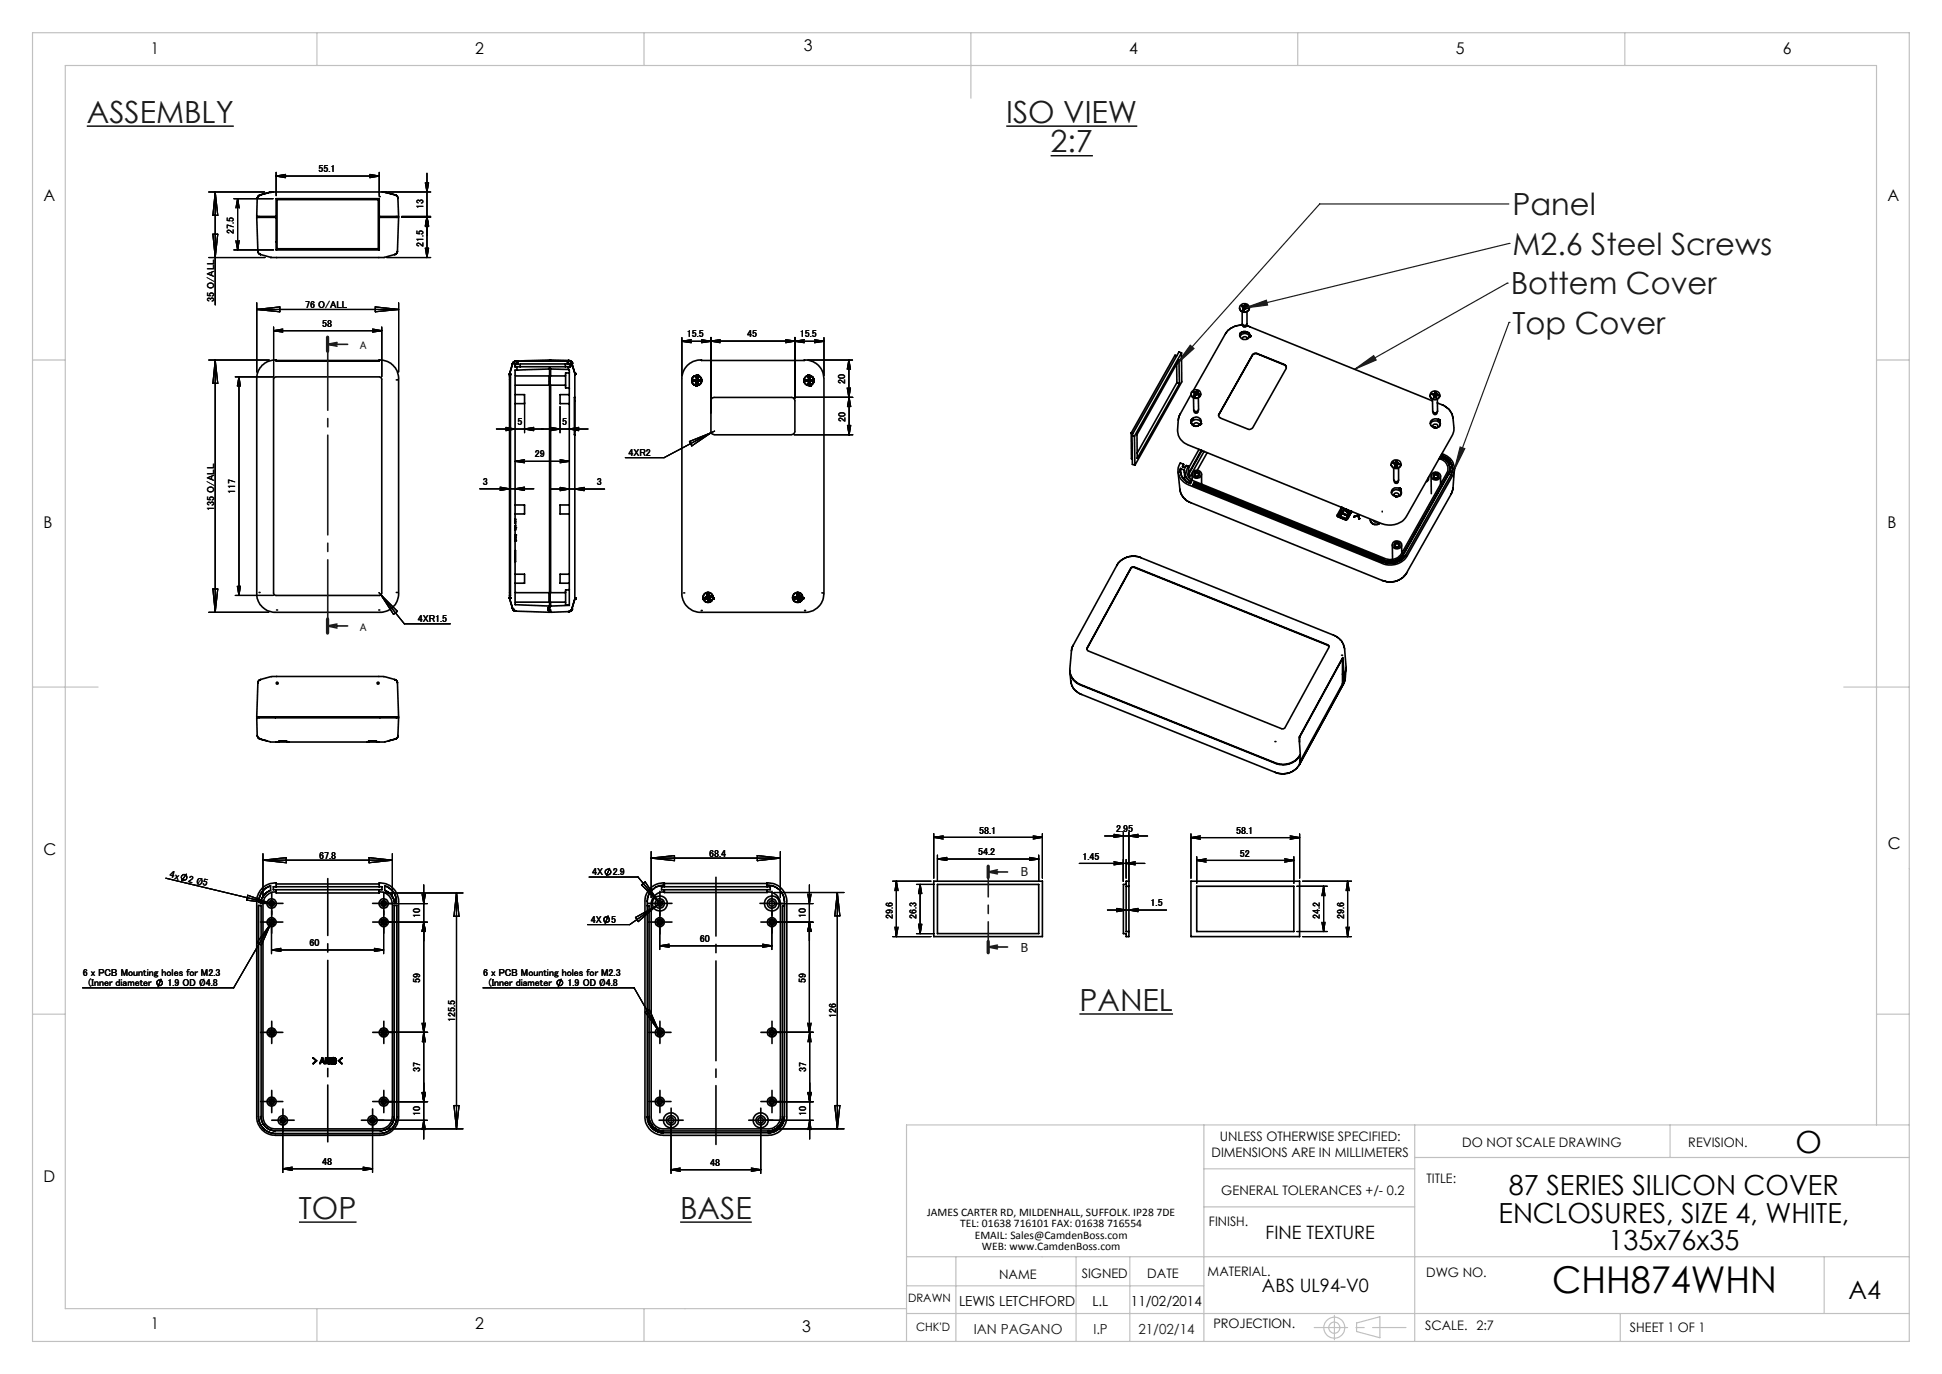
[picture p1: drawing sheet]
<svg xmlns="http://www.w3.org/2000/svg" width="297mm" height="210mm" viewBox="0 0 297 210" stroke-linecap="round" stroke-linejoin="round" font-family="sans-serif">
<defs><g id="words">
<text font-size="5.6" x="237.4" y="197.6">CHH874WHN</text>
<g font-size="4.7" fill="#191924">
<text x="13.3" y="18.8">ASSEMBLY</text>
<text x="153.9" y="18.8">ISO VIEW</text>
<text x="160.7" y="23.3">2:7</text>
<text x="231.3" y="32.9">Panel</text>
<text x="231.3" y="38.9">M2.6 Steel Screws</text>
<text x="231.1" y="45">Bottem Cover</text>
<text x="231.3" y="51">Top Cover</text>
<text x="165.1" y="154.5">PANEL</text>
<text x="45.7" y="186.3">TOP</text>
<text x="104" y="186.3">BASE</text>
</g>
<text font-size="4.7" x="274.6" y="176.2">O</text>
<g font-size="4.2">
<text x="230.8" y="182.6">87 SERIES SILICON COVER</text>
<text x="229.2" y="186.9">ENCLOSURES, SIZE 4, WHITE,</text>
<text x="246" y="191.1">135x76x35</text>
</g>
<text font-size="3.9" x="282.7" y="198.6">A4</text>
<g font-size="2.8">
<text x="193.6" y="189.3">FINE TEXTURE</text>
<text x="193" y="197.5">ABS UL94-V0</text>
</g>
<g font-size="2.5">
<text x="23.1" y="8.2">1</text>
<text x="72.7" y="8.2">2</text>
<text x="123" y="7.8">3</text>
<text x="172.7" y="8.2">4</text>
<text x="222.7" y="8.2">5</text>
<text x="272.7" y="8.2">6</text>
<text x="6.7" y="30.7">A</text>
<text x="288.7" y="30.7">A</text>
<text x="6.7" y="80.7">B</text>
<text x="288.7" y="80.7">B</text>
<text x="6.7" y="130.7">C</text>
<text x="288.7" y="129.7">C</text>
<text x="6.7" y="180.7">D</text>
<text x="23.1" y="203.2">1</text>
<text x="72.7" y="203.2">2</text>
<text x="122.7" y="203.5">3</text>
</g>
<g font-size="2.1">
<text x="146.7" y="199.7">LEWIS LETCHFORD</text>
<text x="167.1" y="199.6">L.L</text>
<text x="173" y="199.6">11/02/2014</text>
</g>
<g font-size="2.1" fill="#191924">
<text x="148.9" y="203.8">IAN PAGANO</text>
<text x="167.2" y="203.8">I.P</text>
<text x="174.1" y="203.8">21/02/14</text>
</g>
<g font-size="2">
<text x="185.3" y="176.8">DIMENSIONS ARE IN MILLIMETERS</text>
<text x="186.6" y="174.3">UNLESS OTHERWISE SPECIFIED:</text>
<text x="223.6" y="175.4">DO NOT SCALE DRAWING</text>
<text x="258.2" y="175.4">REVISION.</text>
<text x="186.8" y="182.6">GENERAL TOLERANCES +/- 0.2</text>
<text x="218.2" y="180.9">TITLE:</text>
<text x="184.9" y="187.4">FINISH.</text>
<text x="152.8" y="195.5">NAME</text>
<text x="165.4" y="195.3">SIGNED</text>
<text x="175.5" y="195.3">DATE</text>
<text x="184.7" y="195">MATERIAL.</text>
<text x="218.1" y="195.2">DWG NO.</text>
<text x="185.6" y="203">PROJECTION.</text>
<text x="217.9" y="203.3">SCALE. 2:7</text>
<text x="249.3" y="203.6">SHEET 1 OF 1</text>
</g>
<g font-size="1.9" fill="#191924">
<text x="156.1" y="133.9">B</text>
<text x="156.1" y="145.4">B</text>
</g>
<g font-size="1.8">
<text x="141.8" y="185.8">JAMES CARTER RD, MILDENHALL, SUFFOLK. IP28 7DE</text>
<text x="146.8" y="187.6">TEL: 01638 716101 FAX: 01638 716554</text>
<text x="149.1" y="189.3">EMAIL: Sales@CamdenBoss.com</text>
<text x="150.1" y="191.1">WEB: www.CamdenBoss.com</text>
<text x="138.9" y="198.9">DRAWN</text>
<text x="140.1" y="203.5">CHK'D</text>
</g>
<g font-size="1.7" fill="#191924">
<text x="55" y="53.4">A</text>
<text x="55" y="96.4">A</text>
</g>
<g font-size="1.5">
<text x="48.7" y="26.3">55.1</text>
<text x="35.8" y="35.8" transform="rotate(-90 35.8 35.8)">27.5</text>
<text x="64.8" y="32" transform="rotate(-90 64.8 32)">13</text>
<text x="64.8" y="37.8" transform="rotate(-90 64.8 37.8)">21.5</text>
<text x="32.7" y="46.1" transform="rotate(-90 32.7 46.1)">35 O/ALL</text>
<text x="46.7" y="47.1">76 O/ALL</text>
<text x="49.3" y="50">58</text>
<text x="105" y="51.6">15.5</text>
<text x="114.3" y="51.6">45</text>
<text x="122.3" y="51.6">15.5</text>
<text x="129.3" y="58.7" transform="rotate(-90 129.3 58.7)">20</text>
<text x="79.1" y="65">5</text>
<text x="86" y="65">5</text>
<text x="129.3" y="64.4" transform="rotate(-90 129.3 64.4)">20</text>
<text x="81.8" y="69.9">29</text>
<text x="96.1" y="69.7">4XR2</text>
<text x="36" y="75.6" transform="rotate(-90 36 75.6)">117</text>
<text x="73.9" y="74.1">3</text>
<text x="91.3" y="74.2">3</text>
<text x="32.7" y="78.1" transform="rotate(-90 32.7 78.1)">135 O/ALL</text>
<text x="63.9" y="95.1">4XR1.5</text>
<text x="48.8" y="131.2">67.8</text>
<text x="108.4" y="130.9">68.4</text>
<text x="149.6" y="130.7">54.2</text>
<text x="149.7" y="127.4">58.1</text>
<text x="165.5" y="131.4">1.45</text>
<text x="170.7" y="127.2">2.95</text>
<text x="189.1" y="127.4">58.1</text>
<text x="189.6" y="130.9">52</text>
<text x="25.9" y="134.1" transform="rotate(13 25.9 134.1)">4x</text>
<text x="28.7" y="134.8" transform="rotate(13 28.7 134.8)">2 Ø5</text>
<text x="90.6" y="133.8">4X</text>
<text x="93.7" y="133.8">2.9</text>
<text x="64.3" y="140.3" transform="rotate(-90 64.3 140.3)">10</text>
<text x="90.4" y="141.1">4X</text>
<text x="93.5" y="141.1">5</text>
<text x="107" y="144">60</text>
<text x="123.3" y="140.3" transform="rotate(-90 123.3 140.3)">10</text>
<text x="136.6" y="140.4" transform="rotate(-90 136.6 140.4)">29.6</text>
<text x="140.2" y="140.4" transform="rotate(-90 140.2 140.4)">26.3</text>
<text x="176" y="138.5">1.5</text>
<text x="201.9" y="140.4" transform="rotate(-90 201.9 140.4)">24.2</text>
<text x="205.6" y="140.4" transform="rotate(-90 205.6 140.4)">29.6</text>
<text x="12.7" y="149.2">6 x PCB Mounting holes for M2.3</text>
<text x="47.3" y="144.6">60</text>
<text x="73.9" y="149.2">6 x PCB Mounting holes for M2.3</text>
<text x="13.5" y="150.7">(Inner diameter</text>
<text x="25.6" y="150.7">1.9 OD Ø4.8</text>
<text x="64.3" y="150.2" transform="rotate(-90 64.3 150.2)">59</text>
<text x="74.8" y="150.7">(Inner diameter</text>
<text x="86.8" y="150.7">1.9 OD Ø4.8</text>
<text x="123.3" y="150.2" transform="rotate(-90 123.3 150.2)">59</text>
<text x="127.9" y="155.6" transform="rotate(-90 127.9 155.6)">126</text>
<text x="69.6" y="156.2" transform="rotate(-90 69.6 156.2)">125.5</text>
<text x="64.3" y="163.9" transform="rotate(-90 64.3 163.9)">37</text>
<text x="123.3" y="163.9" transform="rotate(-90 123.3 163.9)">37</text>
<text x="64.3" y="170.6" transform="rotate(-90 64.3 170.6)">10</text>
<text x="123.3" y="170.6" transform="rotate(-90 123.3 170.6)">10</text>
<text x="49.2" y="178.1">48</text>
<text x="108.6" y="178.2">48</text>
</g>
</g></defs>
<g fill="none" stroke="#000" stroke-width=".18">
<path d="M31.9 39.4h8.6M31.9 29.3h8.6M32.6 35.8h.7l-.4 3.6zM32.9 29.3v17.3M32.9 29.3l.4 3.6h-.7zM35.8 30.4h6M35.8 38.2h6M36.1 36.8l.2 1.4M36.3 30.4v7.8M36.3 30.4l-.2 1.4M36.3 30.4l.3 1.4M36.6 36.8l-.3 1.4"/>
<path d="M42.2 26.3v3.6M42.2 26.9h15.8M42.2 26.9l1.5 .3M43.7 26.7l-1.5 .2M56.6 26.7l1.4 .2M58 26.3v3.6M58 26.9l-1.4 .3M59.1 39.4h6.8M59.2 29.3h6.7M61.4 33.1h4.5M61.4 33.2h4.5M65.1 27.9l.2 1.4 .2-1.4"/>
<path d="M65.1 34.5l.2-1.4 .2 1.5M65.1 37.9l.2 1.5M65.3 26.5v12.9M65.3 33.2l-.2 1.4M65.5 37.9l-.2 1.5M31.9 55h9.3M32.9 55v38.6M32.9 55l.4 3.6h-.7zM36 57.6h5.8M36.5 57.6v33.4M36.5 57.6l-.2 1.4M36.5 57.6l.3 1.4"/>
<path d="M39.3 46.3v10.6M39.3 47.3h21.7M39.3 47.3l3.5-.4v.8zM41.8 50v7.6M41.8 50.5h16.6M41.8 50.5l1.5 .3M43.3 50.3l-1.5 .2M57 50.3l1.4 .2M57.4 46.9l3.6 .4-3.6 .4zM58.4 50v7.6M58.4 50.5l-1.4 .3M61 46.3v10.6"/>
<path d="M104.3 51.6v5.8M104.3 52.2h21.7M104.3 52.2l1.4 .2M105.7 51.9l-1.4 .3M107.3 51.9l1.4 .3M108.7 51.6v11.5M108.7 52.2l-1.4 .2M108.7 52.1l1.4 .3M110.1 51.9l-1.4 .2M120.2 51.9l1.4 .2M121.6 51.6v9.2M121.6 52.1l-1.4 .3"/>
<path d="M121.6 52.2l1.4 .2M123 51.9l-1.4 .3M123.5 55h6.9M124.6 51.9l1.4 .3M126 51.6v5.8M126 52.2l-1.4 .2M129.6 59.3l.2 1.4M129.8 55v5.7M129.8 55l-.2 1.4M129.8 55l.3 1.4M130.1 59.3l-.3 1.4M73.4 74.7h8.2"/>
<path d="M76.5 74.5l1.4 .2-1.4 .3M77.4 65.3l1.4 .3-1.4 .2M78.8 70.5h8.3M78.8 70.5l1.4 .2M80.2 61.5v4.6M80.2 70.3l-1.4 .2M80.2 74.5l-1.4 .2 1.4 .3M81.6 65.3l-1.4 .3 1.4 .2M84.2 65.3l1.5 .3-1.5 .2M84.2 74.7h8.3M85.7 62.2v3.9M85.7 70.3l1.4 .2"/>
<path d="M85.7 74.5l1.4 .2-1.4 .3M87.1 70.5l-1.4 .2M88.5 65.3l-1.4 .3 1.4 .2M89.4 74.5l-1.5 .2 1.5 .3M89.9 65.6h-14M105.4 67.5l3.4-1.4-3 2zM108.8 66.1l-7.2 3.8h-6M109.3 65.9l-.5 .2M121.5 60.7h8.9M121.5 66.5h8.9M129.6 65l.3 1.5M129.9 60.7v5.8"/>
<path d="M129.9 60.7l-.3 1.5M129.9 60.7l.2 1.5M130.1 65l-.2 1.5M31.9 93.6h9.2M32.6 90h.7l-.4 3.6zM36 91h5.8M36.3 89.6l.2 1.4M36.8 89.6l-.3 1.4M58 90.6l.2 .3M58.2 90.9l3.6 4.4h7.1M58.2 90.9l2.6 2.5-.6 .5zM25.4 134.2l15.9 3.8"/>
<path d="M28.5 133.6l-.7 1M37.9 136.8l3.4 1.2-3.6-.4zM40.2 130.5v6.7M40.2 131.5h19.8M40.2 131.5l3.6-.4v.8zM41.3 138l.5 .1M56.4 131.1l3.6 .4-3.6 .4zM58.9 136.5h11.9M59.1 138.1h6.3M60 130.5v6.7M64.6 136.7l.2 1.4 .3-1.4M64.8 135.2v38.9"/>
<path d="M69.8 136.5v36M69.8 136.5l.4 3.5h-.8zM90.1 134h7.5l3 3.8M93 139.9l-.5 1.3M93.2 132.7l-.5 1.2M98.1 135.2l.6-.4 1.9 3zM99.6 130.2v7M99.6 131.2h19.7M99.6 131.2l3.6-.4v.7zM100.3 138.5l-4 2.8h-6.4M100.6 137.8l.6 .6M101.5 137.7l-1.2 .8"/>
<path d="M115.8 130.8l3.5 .4-3.5 .3zM118.4 136.4h10.7M118.5 138.1h5.9M119.3 130.2v7M123.5 136.7l.3 1.4 .2-1.4M123.8 135.2v22.6M128.1 136.4v36.1M128.1 136.4l.3 3.6h-.7zM136.5 134.7h5.9M137.1 134.7v8.4M137.1 134.7l-.2 1.4M137.1 134.7l.2 1.4"/>
<path d="M140.2 135.2h2.7M140.7 135.2v7.5M140.7 135.2l-.2 1.4M140.7 135.2l.3 1.4M142.8 127.4v6.8M142.8 128h16.6M142.8 128l1.5 .2M143.4 130.7v4M143.4 131.3h15.5M143.4 131.3l1.4 .2M144.3 127.8l-1.5 .2M144.8 131l-1.4 .3"/>
<path d="M157.4 131l1.5 .3M158 127.8l1.4 .2M158.9 130.7v4M158.9 131.3l-1.5 .2M159.4 127.4v6.8M159.4 128l-1.4 .2M165.1 132h10M168.9 127.8h6.6M169.4 139.1h9M170.4 127.5l1.4 .3-1.4 .2M170.4 131.7l1.4 .3-1.4 .2M170.8 138.8l1.4 .3-1.4 .2"/>
<path d="M171.8 127.2v7.5M172.2 131.4v2.8M172.6 127.2v7.4M173.6 131.7l-1.4 .3 1.4 .2M174.1 127.5l-1.5 .3 1.5 .2M174.1 138.8l-1.5 .3 1.5 .2M182.1 127.5v6.7M182.1 128h16.7M182.1 128l1.5 .3M183 130.9v4.1M183 131.5h14.9M183 131.5l1.5 .3"/>
<path d="M183.6 127.8l-1.5 .2M184.5 131.3l-1.5 .2M196.5 131.3l1.4 .2M197.3 127.8l1.5 .2M197.9 130.9v4.1M197.9 131.5l-1.4 .3M198.3 135.5h4.7M198.8 127.5v6.7M198.8 128l-1.5 .3M199.2 134.7h7.5M202.4 135.5v6.9M202.4 135.5l-.2 1.4"/>
<path d="M202.4 135.5l.2 1.4M206.1 134.7v8.4M206.1 134.7l-.2 1.4M206.1 134.7l.2 1.4M24.7 149.6l-.5 1.2M41.4 141.2l-5.7 9.8h-23.1M41.4 141.2l-1.4 3.3-.7-.4zM41.5 141.4v4.4M41.5 145.2h17.2M41.5 145.2l1.5 .2M41.7 140.7l-.3 .5M43 144.9l-1.5 .3"/>
<path d="M57.3 144.9l1.4 .3M58.7 141.4v4.4M58.7 145.2l-1.4 .2M59.1 141h6.3M59.1 157.8h6.3M64.6 156.4l.2 1.4M64.8 157.8l-.2 1.4M64.8 157.8l.3 1.4M65.1 156.4l-.3 1.4M65.1 142.4l-.3-1.4-.2 1.4M73.9 151h23.1l3.8 6.6M85.9 149.6l-.5 1.2"/>
<path d="M97.2 140.2l3.1-1.7-2.7 2.4zM98.7 154.7l.6-.4 1.5 3.3zM100.8 157.6l.2 .4M100.9 141.4v3.7M100.9 144.6h17.1M100.9 144.6l1.4 .2M102.3 144.3l-1.4 .3M116.6 144.3l1.4 .3M118 141.4v3.7M118 144.6l-1.4 .2M118.5 141h5.9M118.5 157.8h5.9"/>
<path d="M123.5 142.4l.3-1.4 .2 1.4M123.5 156.4l.3 1.4M123.8 157.8v16.3M123.8 157.8l-.2 1.4M123.8 157.8l.2 1.4M124 156.4l-.2 1.4M136.5 143.1h5.9M136.9 141.7l.2 1.4M137.3 141.7l-.2 1.4M140.2 142.7h2.7M140.5 141.2l.2 1.5M141 141.2l-.3 1.5"/>
<path d="M198.3 142.4h4.7M199.2 143.1h7.5M202.2 141l.2 1.4M202.6 141l-.2 1.4M205.9 141.7l.2 1.4M206.3 141.7l-.2 1.4M43.3 171.7v7.5M43.3 178.6h13.7M43.3 178.6l1.4 .3M44.7 178.4l-1.4 .2M55.5 178.4l1.5 .2M57 171.7v7.5"/>
<path d="M57 178.6l-1.5 .3M57.4 171.2h8M59.1 168.4h6.3M59.1 172.5h11.7M64.6 172.6l.2-1.4 .3 1.4M64.6 167l.2 1.4 .3-1.4M69.4 169h.8l-.4 3.5zM102.6 171.7v7.6M102.6 178.8h13.7M102.6 178.8l1.4 .2M104 178.5l-1.4 .3M114.9 178.5l1.4 .3"/>
<path d="M116.3 171.7v7.6M116.3 178.8l-1.4 .2M116.8 171.2h7.6M118.5 172.5h10.6M118.5 168.4h5.9M123.6 167l.2 1.4 .2-1.4M123.6 172.6l.2-1.4 .2 1.4M127.7 169h.7l-.3 3.5z"/>
<circle cx="28.1" cy="134.1" r=".44"/>
<circle cx="93" cy="133.3" r=".43"/>
<circle cx="24.4" cy="150.2" r=".43"/>
<circle cx="85.6" cy="150.2" r=".43"/>
<circle cx="92.8" cy="140.6" r=".44"/>
</g>
<g fill="none" stroke="#c0c0c0" stroke-width=".18">
<path d="M5 5h287v200h-287zM48.5 5v5M98.5 5v5M148.5 5v10M198.5 5v5M248.5 5v5M5 55h5M287 55h5M5 105h10M282 105h10M5 155h5M287 155h5"/>
<path d="M184.1 171.9v33.1M184.1 178.6h32.3M216.4 171.9v33.1M216.4 176.9h75.6M255.4 171.9v5M287 171.9v-161.9h-277v190h128.6M292 171.9h-153.4v33.1M138.6 196.5h45.5M138.6 192.1h153.4M146.2 192.1v12.9M164.6 192.1v12.9M172.8 192.1v12.9"/>
<path d="M184.1 184.5h32.3M279 192.1v8.7M48.5 200v5M98.5 200v5M138.6 200.8h153.4M207.5 202.2l3.5-.9v3.2l-3.5-1zM247.8 200.8v4.2"/>
<circle cx="204.1" cy="202.9" r="1.6"/>
<circle cx="204.1" cy="202.9" r=".86"/>
</g>
<path d="M201 202.9h14" fill="none" stroke="#c0c0c0" stroke-width=".18" stroke-dasharray="15.2 1.3 1.3 1.3" stroke-dashoffset="10.1"/>
<path d="M204.1 201v3.8" fill="none" stroke="#c0c0c0" stroke-width=".18" stroke-dasharray="15.2 1.3 1.3 1.3"/>
<path d="M13.3 19.3h22.5M153.9 19.3h20M160.7 23.8h6.4M165.1 155h14.3M45.7 186.8h8.8M104 186.8h11" fill="none" stroke="#000" stroke-width=".21"/>
<path d="M230.8 31.2h-29l-21.8 24.5M230.8 37.2l-40.5 9.9M230.8 37.2h.1M182 52.8l.6 .5-2.6 2.4zM190.3 47.1l3.4-1.2 .2 .7zM207.2 56.4l2.9-2 .4 .6zM230.5 43.3l-23.3 13.1M230.5 43.3h.1M230.8 49.3l-8.4 22.5M230.8 49.3h.1M223.3 68.3l.7 .3-1.6 3.2z" fill="none" stroke="#191924" stroke-width=".18"/>
<g fill="none" stroke="#000" stroke-width=".25">
<path d="M39.6 29.9h.1M39.6 33.1v.1M39.6 29.9l-.3 .4v2.8h2.9M39.7 38.8h.1M39.8 29.8h.1M39.8 29.8l-.2 .1M41.3 29.4h.1M41.3 29.4l-1.5 .4M41.4 29.4h.1M41.4 29.3h.1M41.4 29.3h17.4M41.4 29.3v.1"/>
<path d="M41.5 29.3h.1M41.5 29.3l-.2 .1M42.2 33.2h-2.9l.2 5.4 .3 .3 1.6 .5h17.4l1.6-.5 .4-.4 .2-5.3h-3M42.2 30.4h15.8v7.8h-15.8zM42.4 30.5h15.5v7.5h-15.5zM58 30h.1M58.8 29.3h.1M58.8 29.3l.1 .1M58.8 29.4h.1M58.9 29.4h.1M58.9 29.4l.5 .1M58.9 29.4l1.6 .4"/>
<path d="M59.4 29.5l1.1 .3M60.5 29.8h.1M60.5 29.8l.2 .2 .2 .2 .1 2.9h-3M60.6 33.1v.1M40.1 55.8a3.1 3.1 0 0 1 2.1-.8v.2h15.8v-.2a2.87 2.87 0 0 1 3 2.9v32.8a2.89 2.89 0 0 1-2.9 2.9h-16a2.83 2.83 0 0 1-2.8-2.9v-32.8a3.1 3.1 0 0 1 .8-2.1zM41.9 57.7l.3-.1h15.8a.37 .37 0 0 1 .4 .4v32.6a.37 .37 0 0 1-.4 .4h-15.7a.37 .37 0 0 1-.5-.4v-32.8zM42.2 55.1h15.8M60.6 58.1h.1M77.9 57.1v.2M77.9 57.2h.1M77.9 57.3h.1M77.9 57.6h.2v33.4h-.2"/>
<path d="M77.9 57.1v34.4M78.5 55.4l-.1 .1M78.6 55.3h.1M78.6 55.3l-.1 .1M78.7 55.3h.1M78.7 55.2l-.3 .4-.5 1.5M78.7 55.2v.1M78.8 55.6h.4v-.4h7.5v.4h.5M78.8 57.3l.1 .2h5.1v1.4h-5.1l-.1 .1M78.8 55.2h.1M78.8 55.2h.3M78.8 55.2h-.1"/>
<path d="M79.1 56.6h-.3v25.2M79.1 56.6h.1M79.1 55.2v.4M79.1 56v.6M79.1 55.2l5-.2v.2M79.2 55.6h-.4v.4h8.4v-.4h-.5M79.6 56v-.4h6.9v.4M84.1 56v36.9h-.3v.4h.3M84.2 56.4l-5.1 .2M84.2 56.4v1.1M84.2 58.9v31.7M84.2 56.4l2.7 .1"/>
<path d="M86.5 57.3l-.1 .2h-2.3v1.4h2.3l.1 .1M86.9 56.5h.2l-.1 36M86.9 55.1h.1M86.9 55.1h.2M86.9 55.1v.5M86.9 56v.5M86.9 55.1l-2.7-.1v.2M87.1 56.9l-.1 .1h-.5v2.3h.5l.1 .1M87.1 55.1v.1M87.1 55.1h.1M87.1 55.2h.1M87.2 55.2l.2 .1"/>
<path d="M87.3 55.2h.1M87.3 55.3h.1M87.4 55.3v.1M87.4 55.4h.1M87.4 55.4l.1 .1M87.5 55.5h.1M87.5 55.4v.1M87.5 55.5l.4 1.6M87.9 57.2h.1M87.9 57.1h.1M87.9 57.1v34.4M87.9 57.1v.1"/>
<path d="M105.1 55.8a2.55 2.55 0 0 1 2.2-.7h15.7a2.75 2.75 0 0 1 3 2.8v32.8a2.89 2.89 0 0 1-2.8 2.9h-16.1a2.89 2.89 0 0 1-2.8-2.9v-32.8a2.93 2.93 0 0 1 .8-2.1zM105.9 57.7v.1M105.9 58.6h.1M106 57.6l-.2 .3v.4l.3 .5 .2 .1M106 57.6h.1M106.1 58.2h.3M106.1 58.1h.3M106.1 58.2h.1M106.1 58.1h.1M106.1 58.1h.2M106.2 57.5h.1M106.3 58.9h.1"/>
<path d="M106.3 58.1h.1M106.3 58.2h.1M106.3 58.9h.2M106.3 58.2h-.2M106.3 58.1l.1 .1M106.3 58.1v.1M106.4 58.9h.1M106.4 58.1h.1M106.4 58.2h.1M106.5 58.3v.3M106.5 58.9h.1M106.5 58.6h.1"/>
<path d="M106.5 58.2h.1M106.5 58.3h.1M106.5 58h.1M106.5 58.1h.1M106.5 58v.1M106.5 58.2v.1M106.5 58.4h.1M106.5 58.4v.2M106.5 57.9h.1M106.5 57.7v.3M106.5 57.7h.1M106.5 57.7v.4"/>
<path d="M106.5 58.3v.1M106.6 57.4h.1M106.6 58.4v.2M106.6 58.6h.1M106.6 58.4h.1M106.6 58.3h.1M106.6 58.2h.1M106.6 58.1h.1M106.6 58h.1M106.6 57.9h.1M106.6 57.9v.2M106.6 58.2v.2"/>
<path d="M106.6 57.7h.1M106.6 57.7v.2M106.6 58.2h.2M106.6 58.2v.1M106.6 58l.1 .1M106.6 58.3v.3M106.6 57.7v.3M106.7 57.4h.1M106.7 58.3h.1M106.7 58.2h.1M106.7 58.1h.1M106.7 58.1h.3"/>
<path d="M106.7 58.2v.1M106.7 58.2h.3M106.7 57.4h-.3l-.4 .2M106.8 57.4a.77 .77 0 0 1 .5 .9 .77 .77 0 0 1-.8 .6M106.8 57.4h.1M106.8 58.2h.1M106.8 58.1h.1M106.8 58.2h.2M106.8 58.1v.1M107 58.1h.1M107 58.2h.1M123.2 58.1h.4"/>
<path d="M123.2 58.2h.4M123.2 58.2h.1M123.2 58.1h.1M123.3 58.2h.1M123.3 58.1h.1M123.3 58.1h.2M123.5 58.1v.1M123.5 58.1h.1M123.5 58.2h.1M123.5 58.2h-.2M123.5 57.4a.77 .77 0 0 0-.6 .9 .77 .77 0 0 0 .9 .6M123.5 57.4h.1"/>
<path d="M123.5 57.4h.5l.4 .3 .1 .4-.1 .4M123.6 57.4h.1M123.6 58.1h.1M123.6 58.2h.1M123.6 58.2v.1M123.6 58.3h.1M123.6 58h.1M123.6 58v.1M123.6 58.3v.3M123.6 57.7v.3M123.6 57.7h.1M123.6 58.6h.1"/>
<path d="M123.6 57.7l.1 .2M123.6 58.2l.1 .1M123.7 57.9h.1M123.7 58.4h.1M123.7 57.4h.1M123.7 58.3h.1M123.7 58h.1M123.7 58.1h.1M123.7 58.4l-.1 .2M123.7 57.9v.2M123.7 58.3v.1M123.8 57.7h.1"/>
<path d="M123.8 58.4h.1M123.8 58.3h.1M123.8 58.2h.1M123.8 58.1h.1M123.8 58h.1M123.8 57.9h.1M123.8 57.7v.4M123.8 58.2v.2M123.8 58.4v.2M123.8 57.7v.3M123.8 58.9h.1M123.8 58.6h.1"/>
<path d="M123.8 58.2h.4M123.8 58v.1M123.8 58.2v.1M123.8 58.3v.3M123.9 58.1h.3M123.9 58.2h.1M123.9 58.1h.1M123.9 58.1h-.1M123.9 58.9h.1M123.9 58.1v.1M124.1 57.5h.1M124.1 58.1h.1"/>
<path d="M124.1 58.2h.1M124.1 58.1h-.2M124.2 58.2h-.3M124.2 58.1h.1M124.2 58.2h.1M124.4 57.8h.1M124.4 58.5v.1M124.4 58.6l-.5 .3M180 55.7v2.8M180 54.4l-.3-.1-6.7 11.9M180 58.5l.4 .2M180 58.5l-6.1 10.7"/>
<path d="M180.3 55l.1 3.7-6.5 11.4v-3.7zM180.7 53.9v4.5l-7.1 12.7M180.7 53.9l-.4-.1-7.2 12.7M180.7 53.9l-7.2 12.8M182.2 59.9a.71 .71 0 0 1 1.1-.3 .71 .71 0 0 1 .1 1.1 .71 .71 0 0 1-.9 .1 .71 .71 0 0 1-.3-.9zM182.5 60l.2 .1M182.5 59.9h.1M182.5 59.9l.1 .2M182.5 59.9l.3 .1M182.8 60h.1M182.9 60h.1M183.1 59.8h.1"/>
<path d="M183.1 59.8l-.1 .4M183.1 59.8l-.2 .2M183.2 59.8l-.2 .2M189.6 51.1h.1M189.6 51.4a.83 .83 0 0 1 .8-.4 .83 .83 0 0 1 .7 .4M189.6 51.1a.77 .77 0 0 0 .6 .8 .77 .77 0 0 0 .9-.4M189.7 46.7a.72 .72 0 0 1 .9-.3 .72 .72 0 0 1 .3 1 .73 .73 0 0 1-.9 .2 .73 .73 0 0 1-.3-.9zM189.7 51h.1M189.7 51l-.1 .1M189.7 51l.4-.3h.6l.4 .3v.4M189.8 50.9h.1M189.8 50.8h.1"/>
<path d="M189.9 46.9l.2 .1M189.9 46.8h.1M189.9 50.8h.1M189.9 46.8l.1 .1M189.9 46.8h.3M190 47.7v1.7a.37 .37 0 0 0 .3 .3 .37 .37 0 0 0 .4-.3v-1.7M190 49.7a2.84 2.84 0 0 0-2.6 1.4l-4.9 8.5M190.1 47.3h.1M190.1 47h.1M190.2 47l-.1 .3M190.2 47h.1M190.2 47l.1 .3"/>
<path d="M190.2 46.8h.1M190.2 47.2h.1M190.3 46.8h.1M190.3 47.2h.1M190.3 47.1h.1M190.3 47.1l-.1 .3-.1-.1M190.4 47.1h.1M190.4 47v.1M190.4 47.1l.3 .1M190.5 46.6h.1M190.5 46.9h.1M190.5 46.6l-.1 .4"/>
<path d="M190.5 46.9l-.1 .2M190.5 46.6l-.2 .2M190.5 46.9l.3 .2M190.6 46.6l-.1 .3M190.6 49.8l28.5 11.5M190.7 49.5l-.1 .3-.1 .2-.3-.1-.2-.4M190.7 47.1h.1M190.7 47.1v.1M190.8 47.1h.1M190.8 51.8a.41 .41 0 0 0-.4-.3 .41 .41 0 0 0-.4 .3M191.1 47a.74 .74 0 0 1-.8 .7 .74 .74 0 0 1-.7-.6M191.1 51.4h.1"/>
<path d="M191.1 51.5h.1M191.1 51.1h.1M191.1 51.4v.1M191.5 54.3a.64 .64 0 0 1 .8-.2l4.2 1.7 .2 .4M218.9 59.9a.68 .68 0 0 1 1.1 0 .68 .68 0 0 1-.1 1 .68 .68 0 0 1-1 0 .68 .68 0 0 1 0-1zM219.5 59.9l-.1 .3M219.5 60h.1M219.5 59.9h.1M219.5 59.9v.1M219.5 60v.4M219.6 60v.2M78.8 79.7h.1"/>
<path d="M78.8 60.3h1.4v1.4h-1.4M78.8 77.2h1.4v1.4h-1.4M78.8 79.4v.5M87.1 77.2h-1.4v1.4h1.4M87.1 60.3h-1.4v1.4h1.4M87.9 60.7v5.8M108.9 60.9l.3-.2h11.8a.54 .54 0 0 1 .6 .6v4.6a.61 .61 0 0 1-.6 .6h-11.7a.54 .54 0 0 1-.6-.6v-4.7zM173 66.2l.2 .1M173 66.2v3.9l.1 .1M173.1 66.5l.1 4.5 .4 .1M173.1 66.5l.4 .2M173.5 66.7l.1 4.4"/>
<path d="M180.6 71.6l.6 .3v.3a1.84 1.84 0 0 0 1 1.5l-.1 .2a2.13 2.13 0 0 1-1.5-2.3zM180.6 71.6v.7M181 71l-.2 .3 .4 .2 .2-.4 .4 .2M181 71v.4M181.2 72.1v1.3M181.8 71.3l.1 1.7M182.1 60.3l-1.8 3.3-.2 2.1a2.38 2.38 0 0 0 1.6 2.3l29.6 12a3.2 3.2 0 0 0 3.8-1.1l7.1-12.5 .2-.7-.2-1.8a2.42 2.42 0 0 0-.6-1.4 4.1 4.1 0 0 0-1.8-.9M182.2 64.1h.1M182.2 64.1v.5l.2 .3M182.3 64.1h.1M182.3 64.8h.1M182.3 64.1h-.1"/>
<path d="M182.3 64h.1M182.3 64v.1M182.3 72.5v.9M182.3 73.3v.1M182.4 64h.1M182.4 64.9h.1M182.4 64.9l.2 .2M182.4 64a.74 .74 0 0 1 .9-.2 .74 .74 0 0 1 .3 1M182.5 72.1a.71 .71 0 0 1 .8-.2 .71 .71 0 0 1 .4 .8 .69 .69 0 0 1-1 .4 .69 .69 0 0 1-.2-1zM182.5 65h.1M182.5 60.8l.1 1.8a.37 .37 0 0 0 .3 .3 .37 .37 0 0 0 .4-.3v-1.8M182.6 65.1h.6"/>
<path d="M182.6 60.5h.1M182.7 60.1h.1M182.7 60.1l.1 .1M182.7 60.1l.1 .3M182.7 60.2l-.1 .3M182.8 60.3h.1M182.8 60.2h.1M182.8 60.4h.1M182.9 60.2h.1M182.9 60.2l-.2 .3M183 60.2h.1M183 60.2h-.1"/>
<path d="M183 60.2l.3 .2M183 60.1h.1M183 60h.1M183 60v.1M183 60.1v.1M183.1 60.1h.1M183.1 60.1l.2 .2M183.2 65.1h.1M183.3 62.6l-.2 .5h-.4l-.1-.4M183.3 60.3h.1M183.3 60.3l-.1 .1M183.4 68.7l-1.6 2.9"/>
<path d="M183.4 65l-.2 .1M183.4 65a.41 .41 0 0 0-.5-.4 .41 .41 0 0 0-.3 .5M183.5 64.8h.1M183.5 64.9h.1M183.5 64.8v.1M183.5 64.9l-.1 .1M183.6 64.8h.1M183.6 60.2a.74 .74 0 0 1-.7 .7 .74 .74 0 0 1-.8-.7M183.7 64.6a.81 .81 0 0 0-.8-.5 .81 .81 0 0 0-.7 .5M183.7 68.8l-1.9 3.5M183.8 72.5v1.5M183.8 68.9l-2 3.5"/>
<path d="M184.1 69l-2.2 4M184.6 69.2l-1.5 2.7M186.4 63.3a.44 .44 0 0 0 .3 .6l4.2 1.7 .6-.1 5.2-9.1a.47 .47 0 0 0-.3-.7l-4.1-1.7a.56 .56 0 0 0-.8 .3l-5.1 9.2M205 78.7h.1M205.1 78.7h.1M205.2 77.5l-.7 1.3 1.3 .6 .3-.1 .6-1.1-.7 1.2h-.3l-1-.4-.2-.2M205.2 78.4l.8 .4M205.2 78.4l-.1 .3M205.4 78.1h.1M205.4 78.1h-.1l-.3 .6M205.4 78.1l-.2 .2 .8 .4M205.4 78.1l-.2 .3"/>
<path d="M205.5 77.7l.7 .7M205.5 77.7h.1M205.7 77.8h.2M205.8 77.8h-.2l.3 .2 .1-.1M206 78.7h.1M206 78.7v.1M206.1 77.9l-.1 .2 .2 .2M206.2 78.4h.1M206.2 78.3v.1M206.6 78.1l-.7 1.1-1-.3-.2-.3 .6-1-.6 1.1M207.1 78.9h.1M207.1 78.9l.6-.2 .2 .6"/>
<path d="M207.7 78.8h.1M207.7 78.8l.2 .5M207.7 78.8l-.6 .1M207.7 78.8l-.6 .2M207.9 79.3h.1M209.6 79.3a.87 .87 0 0 0 .5 .8 .87 .87 0 0 0 1-.2M209.6 79.4a.87 .87 0 0 0 .6 .8 .87 .87 0 0 0 .9-.3M210 79.5l.3 .3h.3M211.3 78.2h.1M212.8 75.4a.81 .81 0 0 1 .8-.6 .81 .81 0 0 1 .7 .6M212.9 70.5a.71 .71 0 0 1 1-.1 .71 .71 0 0 1 .1 1 .71 .71 0 0 1-.9 .1 .71 .71 0 0 1-.2-1zM213 70.7h.1"/>
<path d="M213 70.7l.4 .1M213 70.8l.4 .1M213.1 70.7h.1M213.1 70.8h.1M213.1 70.7v.1M213.1 70.8v.1M213.1 75.8a.4 .4 0 0 1 .5-.5 .4 .4 0 0 1 .3 .5M213.1 71.5v1.8a.38 .38 0 0 0 .4 .3 .38 .38 0 0 0 .4-.3v-1.8M213.3 75.8h.6M213.3 75.8h.1M213.4 75.8h.1M213.4 71.3h.1"/>
<path d="M213.4 71.2h.1M213.4 70.9h.1M213.4 71.2v.1M213.4 70.7h.1M213.4 70.8h.1M213.4 70.7v.1M213.4 70.9v.3M213.4 70.9v.4M213.4 75.9h.1M213.4 71.1h.1M213.5 70.7h.1M213.5 71h.1"/>
<path d="M213.5 71.1h.1M213.5 71v.1M213.5 70.9h.1M213.5 70.5h.1M213.5 70.9v.1M213.5 70.5v.4M213.5 70.5v.2M213.6 71h.1M213.6 70.9h.1M213.6 70.9v.1M213.6 71l-.1 .3M213.6 70.8h.1"/>
<path d="M213.6 70.7h.1M213.6 70.7v.1M213.6 70.7v.2M213.6 70.9l.4 .1M213.7 70.8l.3 .1M213.7 70.5l-.1 .2M213.7 70.8h.1M213.9 73.4l-.2 .5-.3-.1-.2-.4M214 74.6h.1M214 70.9h.1M214 74.6v.1M214 70.9l-.1 .1"/>
<path d="M214 74.6a.7 .7 0 0 0-1 .2 .7 .7 0 0 0 .1 .9l.2 .1M214 74.7h.1M214.1 74.7h.1M214.1 74.7l.2 .3v.5l-.4 .3M214.2 70.9a.74 .74 0 0 1-.7 .7 .74 .74 0 0 1-.7-.7M218.5 73l-.1 .4-.3 .3M218.7 60.4a.74 .74 0 0 0 .8 .7 .74 .74 0 0 0 .7-.7M218.8 64.8a.82 .82 0 0 1 .7-.5 .82 .82 0 0 1 .8 .6M218.9 72.8v2.7M219 60.3l.3 .1M219 60.2h.1M219 60.2h.3"/>
<path d="M219 60.2l.1 .1M219.1 72.3a.69 .69 0 0 1 .8-.1 .69 .69 0 0 1 .3 .8 .69 .69 0 0 1-.9 .3 .69 .69 0 0 1-.3-.8zM219.1 65.3a.4 .4 0 0 1 .4-.5 .4 .4 0 0 1 .4 .5M219.1 62.9l.1 .3 .2 .2 .3-.2 .2-.3M219.2 65.3h.1M219.3 65.3h.1M219.3 72.5a.43 .43 0 0 1 .6 0 .43 .43 0 0 1-.1 .6 .43 .43 0 0 1-.6-.2l-.1-.1zM219.3 60.7h.1M219.3 60.4h.1M219.3 60.4v.3M219.3 60.2h.1M219.3 60.4l.1 .3"/>
<path d="M219.4 65.3h.1M219.4 60.2h.1M219.4 60.6h.1M219.4 60.7h.1M219.4 60.5h.1M219.4 60.5v.1M219.5 60.4h.1M219.5 60.5h.1M219.5 60.4v.1M219.5 60.5l-.1 .2h-.1M219.6 60.4h.1M219.6 60.2h.1"/>
<path d="M219.6 60.2l-.1 .2M219.6 60.4l.3 .1M219.6 60.3h.1M219.6 60.2v.1M219.6 60.3l.3 .1M219.8 61l.1 1.8a.37 .37 0 0 1-.4 .3 .37 .37 0 0 1-.4-.3v-1.8M219.9 60.4h.1M219.9 60.4l-.1 .1M219.9 64.1a.69 .69 0 0 0-1 .2 .69 .69 0 0 0 .3 1M219.9 64.1h.1M219.9 64.1l.1 .1M220 64.2h.1"/>
<path d="M220 64.2l.1 .1a.66 .66 0 0 1 .1 .8 .66 .66 0 0 1-.8 .2M220.1 70.1a1.57 1.57 0 0 1 1.2 2.2l-7 12.3a2.08 2.08 0 0 1-2.5 .8l-29.2-11.9a1.5 1.5 0 0 1-.8-2.2M220.2 69.9a2.06 2.06 0 0 1 1.6 1.7M220.3 72.7v1.3M220.3 69.7l.4 .1a2.31 2.31 0 0 1 1.4 1.8M220.4 69.6a2.12 2.12 0 0 1 1.5 3l-7 12.3a2.81 2.81 0 0 1-3.4 1l-29.1-11.8 .2-.3 29.1 11.8a2.32 2.32 0 0 0 2.9-.9l7.1-12.6M220.5 69.3a2.32 2.32 0 0 1 1.6 3.4l-6.9 12.3a3.1 3.1 0 0 1-3.8 1.1l-29.6-12a2.29 2.29 0 0 1-1.3-3.3l.5 .2M221.6 72.4h.1M221.7 71.9l-.1 .6-7.3 12.8a2.33 2.33 0 0 1-2.2 .6l-29.5-12-.1 .2M221.8 71.6l-.1 .5M221.8 71.6l-.1 .3M222.4 71.8l-.2 2.8-.2 .7-6.9 12.4-.5 .6-.5 .2a3.1 3.1 0 0 1-2.7 .2l-29.3-11.9a2.65 2.65 0 0 1-1.7-2l-.2-2.7"/>
<path d="M39.6 90.5h.1M42.3 93.2h.1M57.9 93.2h.1M60.6 90.5h.1M77.9 91.3v.2M77.9 91.3h.1M77.9 91.4h.1M77.9 91.5l.5 1.6 .2 .2M78.4 93h.1M78.4 93v.1M78.4 93.1h.1M78.5 93.1v.1"/>
<path d="M78.5 93.2h.1M78.6 93.3l.1 .1M78.6 93.3h.1M78.7 93.3h.1M78.7 93.4h.1M78.8 81.7v1M78.8 84.2v1.7M78.8 80.6h.1M78.8 87.8h1.4v1.3h-1.4M78.8 90.4l.1 .2h5.1v1.4h-5.2v.2M78.8 93.4h.1M78.8 82.6v9.8l5.4 .2"/>
<path d="M78.8 81.8h.1M78.8 82.6h.1M78.8 80.4v.5M78.8 81.9v.2M78.8 82.2v.3M83.9 92.9h.1M83.9 92.9v.3h.3v.4l2.9-.1M84.1 93.2v.4l-5.3-.2M84.2 92v.6M86.5 90.4l-.1 .2h-2.3v1.4h2.3l.1 .2M87 92.5l-2.8 .1M87.1 90l-.1 .2h-.5v2.3h.5"/>
<path d="M87.1 87.8h-1.4v1.3h1.4M87.2 93.4l-.1 .1M87.2 93.4h.1M87.3 93.3l-.2 .2M87.3 93.3l-.2 .1M87.3 93.3h.1M87.4 93.2l-.1 .1M87.4 93.2h.1M87.5 93.1h.1M87.5 93.1l-.1 .1M87.9 91.5h.1M87.9 91.4h.1"/>
<path d="M87.9 91.5l-.4 1.7M87.9 91.5l-.4 1.6M87.9 91.4v.1M104.6 90.6h.1M107.2 93.3h.1M107.5 91.4a.77 .77 0 0 1 .8-.9 .77 .77 0 0 1 .7 .9M107.5 91.5h.1M107.5 91.4h.1M107.5 91.4l.1 .1M107.6 91.5h.1M107.6 91.5l.1 .2a.75 .75 0 0 0 1.1 .2l.2-.4M107.8 91.4h.1"/>
<path d="M107.8 91.5h.1M107.9 91.5h.1M108.1 91.3v.1M108.1 91.3h.1M108.1 91.4h.1M108.1 91.4h.2M108.1 91.4l-.2 .1M108.1 91.3l-.3 .1M108.1 90.9h.1M108.1 90.9l.1 .3M108.1 90.9l.1 .2M108.2 91.4l-.4 .1"/>
<path d="M108.2 91.4h.1M108.2 91.2h.1M108.2 91.3h.1M108.2 91.2v.1M108.2 91.1h.1M108.2 91.1l-.1 .2M108.2 91.5l.1 .3M108.2 90.8l.1 .3M108.2 90.8h.1M108.2 90.9h.1M108.2 91.5h.1M108.2 90.8v.1"/>
<path d="M108.2 91.4v.1M108.2 90.9l.1 .2M108.3 91.4h.1M108.3 91.5h.1M108.3 91.1h.1M108.3 91.4v.1M108.3 91.1v.1M108.3 91.2h.1M108.3 91.5v.2M108.3 91.2h.2M108.3 91.8h.1M108.3 91.7h.1"/>
<path d="M108.3 91.7v.1M108.4 91.5h-.1M108.4 91.5h.1M108.4 91.3h.1M108.4 91.2h.1M108.4 91.3v.2M108.4 91.5v.2M108.4 91.4v.3M108.4 91.4h.1M108.4 91.7h.1M108.5 91.3h.1M108.5 91.2h.1"/>
<path d="M108.5 91.3h-.1v.1M108.5 91.2v.1M108.7 91.1h.1M108.7 91.1l-.2 .1M108.7 91.1l-.3 .1M108.7 91.3h.1M108.7 91.3h-.2M108.8 91.3l-.4 .1M108.8 91.3h.1M109 91.5h.1M109 91.4h.1M109 91.4v.1"/>
<path d="M121.2 91.4a.78 .78 0 0 1 .8-.9 .78 .78 0 0 1 .8 .9M121.2 91.4h.1M121.2 91.5h.1M121.2 91.5a.78 .78 0 0 0 .8 .6 .78 .78 0 0 0 .7-.6M121.2 91.4v.1M121.5 91.5h.1M121.5 91.3h.1M121.5 91.3h.3M121.6 91.5h.1M121.6 91.3h.1M121.8 91.3v.1M121.8 91.3h.1"/>
<path d="M121.8 91.4h.1M121.8 91.4h.2v.1M121.8 91.4l-.2 .1M121.8 90.9h.1M121.8 90.9l.1 .2M121.8 91.3h-.3M121.8 90.9l.1 .3M121.9 91.4h.1M121.9 91.2h.1M121.9 91.3h.1M121.9 91.3h-.1M121.9 91.2l-.1 .1"/>
<path d="M121.9 91.2v.1M121.9 91.4l-.4 .1M121.9 91.1h.1M121.9 91.1v.2M122 91.5v.3M122 90.8l.1 .3M122 90.8h.1M122 90.9h.1M122 91.4h.1M122 91.5h.1M122 90.8v.1M122 91.4v.1"/>
<path d="M122 90.9v.2M122 91.1h.1M122 91.1v.1h.1M122 91.8h.1M122 91.7h.1M122 91.2h.2M122.1 91.5h.1M122.1 91.4h.1M122.1 91.2h.1M122.1 91.1h.1M122.1 91.1l-.1 .1M122.1 91.4l-.1 .4"/>
<path d="M122.1 91.5v.2M122.1 91.4l.1 .3M122.1 91.3h.1M122.1 91.2v.1M122.1 91.3v.1M122.1 91.7h.1M122.1 91.3h.3M122.1 91.2v.2M122.2 91.7h.1M122.2 91.4h.1M122.2 91.3h.1M122.2 91.2h.1"/>
<path d="M122.2 91.2v.1M122.4 91.1h.1M122.4 91.1l-.2 .1M122.4 91.1l-.3 .1M122.4 91.3h.1M122.5 91.3l-.3 .1M122.5 91.3h.1M122.7 91.5h.1M122.8 91.4h.1M122.8 91.5h.1M122.8 91.4v.1M123 93.3h.1"/>
<path d="M125.7 90.6h.1M173 86.8l.4-.2 29.6 11.9a.32 .32 0 0 1 .2 .5l-6.7 12.3-.2 .1h-.3l-29.7-12v-.4zM203.2 98.9l-.2-.3-29.5-11.9a.4 .4 0 0 0-.6 .2l-6.7 12.3M212.9 83.3l.1 2.2M213.1 82.9a.68 .68 0 0 1 .9-.1 .68 .68 0 0 1 .2 .9 .68 .68 0 0 1-.9 .1 .68 .68 0 0 1-.2-.9zM214.3 83.3l.1 1.3M39.5 104.2l-.1 .1M39.5 104.1l.3-.2 1.8-.5h17.2l1.7 .5 .2 .3 .3 5.4h-21.7zM39.6 112.9h.1M39.6 109.6v.1M39.6 112.9l-.3-.5v-2.7h21.7l-.1 2.9-.4 .4M39.6 112.9l.2 .1"/>
<path d="M39.7 104h.1M39.8 113l1.5 .4h17.6l1.6-.4M39.8 113h.1M39.8 113l1 .2M42.5 113.4h.1M42.5 113.4l.5-.2 1 .2M44 113.4h.1M56.2 113.4h.1M56.2 113.4l.5-.2 1 .2M57.5 113.3h.1M57.7 113.4h.1M60.5 113h.1"/>
<path d="M60.5 113l-1.1 .2M60.5 104h.1M60.6 112.9h.1M60.6 109.6v.1M163.6 102.4a2.41 2.41 0 0 0 1.6 2.3l29.8 12a3 3 0 0 0 3.9-1.3M195 113.3h.1M198.7 112.6l.1 .1M198.8 112.7v.7M198.8 115.4h.1M205.2 100.1h.1M205.3 100.6h.1M205.3 103l.2 .1"/>
<path d="M205.3 104.5h.2M205.3 103.1l.2 .1M205.3 100.6v3.9l-6.5 11.9M205.3 100.6l-6.5 12.1M205.5 104.5l-6.7 12.3 .1-1.4M205.5 103.1l.3-.5 .1-.6-.3-2.8-.1-.5a2.2 2.2 0 0 0-1.2-1.5l-29.9-12-1.3-.2a3 3 0 0 0-2.3 1.5l-6.8 12.4-.4 3.3a2.47 2.47 0 0 0 1.6 2.4l29.8 12a3 3 0 0 0 3.9-1.3l-.2-2.7M205.5 103.1l-.1-2.6-6.7 12.1M205.5 103.2v1.3M205.8 102.2l-.1 1.5-.1 .6-6.8 12.5a2.73 2.73 0 0 1-1.4 1.2 3 3 0 0 1-2.4 0l-29.6-11.9a2.37 2.37 0 0 1-1.6-2l-.2-1.4M205.9 102l-.1 .6-.3 .6M39.5 138.4h.4l.1 32.7a2.14 2.14 0 0 0 1.1 1.5l.7 .2h16.6l.5-.1a2.34 2.34 0 0 0 1.4-1.9v-32.4h.4v32.4a2.61 2.61 0 0 1-2.4 2.4h-16.4a2.58 2.58 0 0 1-2.4-2.2zM39.9 138.4h.1"/>
<path d="M40.3 136.1l.3-.4 .8-.3v.7l-.6 .3-.4 .4-.4 .5-.1 .6h-.3l.2-1zM41.8 135.5h16.6v.5h-16.6zM42.2 135.5v-.6a2.87 2.87 0 0 0-2.9 2.9v32.9a2.83 2.83 0 0 0 2.8 2.8h16a2.89 2.89 0 0 0 2.9-2.8v-32.9a2.89 2.89 0 0 0-3-2.9v.6M42.2 136.3a1.92 1.92 0 0 0-2 1.9v32.5a1.86 1.86 0 0 0 1.9 1.8h16a1.86 1.86 0 0 0 1.9-1.8v-32.5a1.92 1.92 0 0 0-2-1.9M42.2 136v.5h15.8v-.5M42.2 135.1h15.8M58.8 135.4a2.62 2.62 0 0 1 1.8 2v.5h-.3a2.35 2.35 0 0 0-1.5-1.8zM99 138.5l.3-.1v32.4a2.23 2.23 0 0 0 1.5 1.9l.4 .2h16.6a2.37 2.37 0 0 0 1.7-1.4l.2-.6v-32.4h.3M101.2 135.5h16.6v.5h-16.6zM101.6 136.3a1.92 1.92 0 0 0-2 1.9v32.5a1.86 1.86 0 0 0 1.9 1.8h16a1.8 1.8 0 0 0 1.8-1.8v-32.5a1.87 1.87 0 0 0-2-1.9M101.6 135.5v-.6a2.82 2.82 0 0 0-3 2.9v32.9a2.83 2.83 0 0 0 2.9 2.8h16a2.89 2.89 0 0 0 2.8-2.8v-32.9a2.89 2.89 0 0 0-3-2.9v.6M101.6 136v.4h15.7v-.4"/>
<path d="M101.6 135.3a2.47 2.47 0 0 0-2.6 2.3v33.2a2.52 2.52 0 0 0 2.1 2.3h16.7a2.5 2.5 0 0 0 2.2-2.4v-32.9a2.53 2.53 0 0 0-2.7-2.5M101.6 135h15.7M142.8 134.7h16.6v8.4h-16.6zM143.4 135.2h15.5v7.5h-15.5zM172.2 134.7h.4v8.4h-.4v-.4h-.4v-7.5h.4zM172.6 135.5h-.4v6.9h.4M182.1 134.7h16.7v8.4h-16.7zM183 135.5h14.9v6.9h-14.9zM47.9 161.7l.5 .4-.5 .5 .4-.5zM49.2 161.7h.2l.3 .9h-.1l-.1-.3h-.4l-.1 .3h-.1zM49.3 161.8l.1 .4h-.3zM50.2 162.1h.1"/>
<path d="M50.2 162.2h.1M50.2 162.5h.1M50.2 161.8h.1M50.2 161.7h.1M50.2 162.6h.1M50.2 161.8h-.3v.3h.3M50.2 162h.1M50.2 162.4h.1M50.2 162v.1M50.3 161.8h.1M50.3 162h.1M50.3 162.2h.1"/>
<path d="M50.3 162.4h.1M50.3 161.7h.1M50.3 162.6h.1M50.3 162.2h-.4v.3h.3M50.3 162.4l-.1 .1M50.3 161.9h.1M50.3 162.3h.1M50.3 162.1h.1M50.3 161.7h-.5v.9h.5M50.3 161.8v.2M50.3 162.2v.1M50.3 162.3v.1"/>
<path d="M50.3 162.5h.1M50.3 162.5v.1M50.3 161.7l.1 .1M50.4 161.8h.1M50.4 162h.1M50.4 162.1h.1M50.4 162.2h.1M50.4 162.5h.1M50.4 162v.1M50.4 162.1v.1M50.4 161.9h.1M50.4 162.4h.1"/>
<path d="M50.4 161.8v.2M50.4 162.2v.3M50.4 162.3h.1M50.6 162.4h.1M50.6 162.3h.1M50.6 162h.1M50.6 161.9h.1M50.6 161.8h.1M50.6 162l.1 .1M50.6 161.8v.2M50.6 162.3v.1M50.7 162.5h.1"/>
<path d="M50.7 162.4h.1M50.7 162.1h.1M50.7 162h.1M50.7 161.8h.1M50.7 162.4v.1M50.7 161.7h.1M50.7 161.7v.1M50.7 161.9h.1M50.7 162.3h.1M50.7 161.9v.1M50.7 162.3v.1M50.7 162.5l.4 .1"/>
<path d="M50.7 162.1h.2M50.8 161.7h.1M50.8 161.8h.1M50.8 161.9h.1M50.8 162h.1M50.8 162.6h.1M50.8 162.4h.1M50.8 162.1h.1M50.8 162.5h.1M50.8 161.7h-.1M50.8 161.8v.1M50.8 162.4v.1"/>
<path d="M50.8 162.5h.2M50.9 161.7h.1M50.9 162h.1M50.9 162.5h.1M50.9 162.1h.1M50.9 161.7h-.1M50.9 162v.1M50.9 162.2h.1M50.9 162.1v.1M50.9 161.8h.1M50.9 162.6h.1M51 161.7h.1"/>
<path d="M51 161.8h.1M51 162.1h.1M51 162.6h.1M51 162.5h.1M51 162.2h.1M51 161.8h-.2M51 161.8l.1 .1M51 162.4h.1M51 162.4v.1M51.1 161.7h.1M51.1 161.9h.1M51.1 161.8h.1"/>
<path d="M51.1 162.1h.1M51.1 162.6h.1M51.1 162.4h.1M51.1 162.3h.1M51.1 162.2h.1M51.1 162.2v.1M51.1 162.1v.1M51.1 162.3v.1M51.2 161.7h.1M51.2 161.8h.1M51.2 162.2h.1M51.2 162.5h.1"/>
<path d="M51.2 162.3h.1M51.2 161.7v.1M51.2 162.3l-.1 .1M51.2 162.5l-.1 .1M51.2 161.9h.1M51.2 162.4h.1M51.2 161.8v.1M51.2 162.2l.1 .1M51.2 162.4v.1M51.3 162.3h.1M51.3 162.4h.1M51.3 162.3v.1"/>
<path d="M51.8 162.1l.5-.4-.4 .4 .4 .5z"/>
<circle cx="106.6" cy="58.2" r=".74"/>
<circle cx="123.7" cy="58.2" r=".74"/>
<circle cx="183" cy="72.5" r=".26"/>
<circle cx="183" cy="72.5" r=".4"/>
<circle cx="219.6" cy="72.8" r=".28"/>
<circle cx="108.3" cy="91.3" r=".74"/>
<circle cx="122" cy="91.3" r=".74"/>
<circle cx="213.6" cy="83.3" r=".4"/>
<circle cx="213.6" cy="83.4" r=".26"/>
<circle cx="42.4" cy="104.4" r=".15"/>
<circle cx="57.8" cy="104.4" r=".15"/>
<circle cx="41.5" cy="138.1" r=".73"/>
<circle cx="41.5" cy="138.1" r=".44"/>
<circle cx="41.6" cy="138.1" r=".29"/>
<circle cx="58.7" cy="138.1" r=".73"/>
<circle cx="58.7" cy="138.1" r=".44"/>
<circle cx="58.7" cy="138.1" r=".29"/>
<circle cx="100.9" cy="138.1" r=".42"/>
<circle cx="100.9" cy="138.1" r=".73"/>
<circle cx="100.9" cy="138.1" r="1.15"/>
<circle cx="118" cy="138.1" r=".42"/>
<circle cx="118.1" cy="138.1" r=".73"/>
<circle cx="118.1" cy="138.1" r="1.15"/>
<circle cx="41.5" cy="140.9" r=".42"/>
<circle cx="41.5" cy="157.8" r=".42"/>
<circle cx="41.5" cy="157.8" r=".27"/>
<circle cx="41.5" cy="140.9" r=".27"/>
<circle cx="41.6" cy="157.8" r=".68"/>
<circle cx="41.6" cy="140.9" r=".68"/>
<circle cx="58.7" cy="140.9" r=".42"/>
<circle cx="58.7" cy="157.8" r=".42"/>
<circle cx="58.7" cy="157.8" r=".27"/>
<circle cx="58.7" cy="140.9" r=".27"/>
<circle cx="58.7" cy="157.8" r=".68"/>
<circle cx="58.7" cy="140.9" r=".68"/>
<circle cx="100.9" cy="140.9" r=".42"/>
<circle cx="100.9" cy="157.8" r=".42"/>
<circle cx="100.9" cy="157.8" r=".27"/>
<circle cx="100.9" cy="140.9" r=".27"/>
<circle cx="100.9" cy="157.8" r=".68"/>
<circle cx="100.9" cy="140.9" r=".68"/>
<circle cx="118" cy="140.9" r=".42"/>
<circle cx="118" cy="157.8" r=".42"/>
<circle cx="118" cy="157.8" r=".27"/>
<circle cx="118" cy="140.9" r=".27"/>
<circle cx="118.1" cy="157.8" r=".68"/>
<circle cx="118.1" cy="140.9" r=".68"/>
<circle cx="41.5" cy="168.4" r=".42"/>
<circle cx="41.5" cy="168.4" r=".69"/>
<circle cx="41.5" cy="168.4" r=".26"/>
<circle cx="43.2" cy="171.2" r=".3"/>
<circle cx="43.2" cy="171.2" r=".71"/>
<circle cx="43.3" cy="171.2" r=".42"/>
<circle cx="57" cy="171.2" r=".3"/>
<circle cx="57" cy="171.2" r=".43"/>
<circle cx="57" cy="171.2" r=".71"/>
<circle cx="58.7" cy="168.4" r=".42"/>
<circle cx="58.7" cy="168.4" r=".69"/>
<circle cx="58.7" cy="168.4" r=".26"/>
<circle cx="100.9" cy="168.4" r=".42"/>
<circle cx="100.9" cy="168.4" r=".69"/>
<circle cx="100.9" cy="168.4" r=".26"/>
<circle cx="102.6" cy="171.2" r="1.14"/>
<circle cx="102.6" cy="171.2" r=".71"/>
<circle cx="102.6" cy="171.2" r=".42"/>
<circle cx="116.3" cy="171.2" r=".41"/>
<circle cx="116.3" cy="171.2" r="1.14"/>
<circle cx="116.3" cy="171.2" r=".71"/>
<circle cx="118" cy="168.4" r=".42"/>
<circle cx="118.1" cy="168.4" r=".69"/>
<circle cx="118.1" cy="168.4" r=".26"/>
</g>
<g fill="none" stroke="#000" stroke-width=".25" stroke-dasharray="15.2 1.3 1.3 1.3">
<path d="M41.6 136.4v3.4M41.6 139.2v3.4M43.3 138.1h-3.5M58.7 136.4v3.4M58.7 139.2v3.4M60.4 138.1h-3.4M100.9 139.1v3.7M100.9 136.2v3.7M102.8 138.1h-3.7M118.1 139.2v3.4M118.1 136.2v3.7M119.9 138.1h-3.7"/>
<path d="M41.6 156.1v3.4M43.3 140.9h-3.4M43.3 157.8h-3.4M58.7 156.1v3.4M60.4 140.9h-3.4M60.4 157.8h-3.4M100.9 156.1v3.4M102.6 157.8h-3.4M102.8 140.9h-3.7M118.1 156.1v3.4M119.8 157.8h-3.4M119.8 140.9h-3.4"/>
<path d="M41.6 166.7v3.4M43.3 168.4h-3.4M43.3 169.5v3.4M45 171.2h-3.4M57 169.5v3.4M58.7 166.7v3.4M58.7 171.2h-3.4M60.4 168.4h-3.4M100.9 166.7v3.4M102.6 168.4h-3.4M102.6 169.4v3.7M104.5 171.2h-3.7"/>
<path d="M116.4 169.4v3.7M118.1 166.7v3.4M118.2 171.2h-3.7M119.8 168.4h-3.4"/>
</g>
<path d="M50.1 134.3v40.2" fill="none" stroke="#000" stroke-width=".25" stroke-dasharray="15.2 1.3 1.3 1.3" stroke-dashoffset="6.6"/>
<path d="M109.5 134.1v40.8" fill="none" stroke="#000" stroke-width=".25" stroke-dasharray="15.2 1.3 1.3 1.3" stroke-dashoffset="6.3"/>
<path d="M50.1 51.5v45.2" fill="none" stroke="#191924" stroke-width=".25" stroke-dasharray="15.2 1.3 1.3 1.3" stroke-dashoffset="4.1"/>
<path d="M151.1 132.4v13.2" fill="none" stroke="#191924" stroke-width=".25" stroke-dasharray="15.2 1.3 1.3 1.3" stroke-dashoffset="10.5"/>
<path d="M50.1 52.6h3.1M50.1 52.6l1.4 .3M51.5 52.3l-1.4 .3M50.1 95.7h3.1M50.1 95.7l1.4 .3M51.5 95.4l-1.4 .3M151.1 133.3h3M151.1 133.3l1.4 .3M152.5 133l-1.4 .3M151.1 144.7h3M151.1 144.7l1.4 .3M152.5 144.5l-1.4 .2" fill="none" stroke="#191924" stroke-width=".25"/>
<path d="M50.1 51.5v2.2M50.1 94.6v2.2M151.1 132.4v1.7M151.1 143.9v1.7" fill="none" stroke="#191924" stroke-width=".5"/>
<path d="M182 52.8l.6 .5-2.6 2.4zM190.3 47.1l3.4-1.2 .2 .7zM207.2 56.4l2.9-2 .4 .6zM223.3 68.3l.7 .3-1.6 3.2z" fill="#191924"/>
<g fill="none" stroke="#000" stroke-width=".18">
<path d="M31.9 39.4h8.6M31.9 29.3h8.6M32.6 35.8h.7l-.4 3.6zM32.9 29.3v17.3M32.9 29.3l.4 3.6h-.7zM35.8 30.4h6M35.8 38.2h6M36.1 36.8l.2 1.4M36.3 30.4v7.8M36.3 30.4l-.2 1.4M36.3 30.4l.3 1.4M36.6 36.8l-.3 1.4"/>
<path d="M42.2 26.3v3.6M42.2 26.9h15.8M42.2 26.9l1.5 .3M43.7 26.7l-1.5 .2M56.6 26.7l1.4 .2M58 26.3v3.6M58 26.9l-1.4 .3M59.1 39.4h6.8M59.2 29.3h6.7M61.4 33.1h4.5M61.4 33.2h4.5M65.1 27.9l.2 1.4 .2-1.4"/>
<path d="M65.1 34.5l.2-1.4 .2 1.5M65.1 37.9l.2 1.5M65.3 26.5v12.9M65.3 33.2l-.2 1.4M65.5 37.9l-.2 1.5M31.9 55h9.3M32.9 55v38.6M32.9 55l.4 3.6h-.7zM36 57.6h5.8M36.5 57.6v33.4M36.5 57.6l-.2 1.4M36.5 57.6l.3 1.4"/>
<path d="M39.3 46.3v10.6M39.3 47.3h21.7M39.3 47.3l3.5-.4v.8zM41.8 50v7.6M41.8 50.5h16.6M41.8 50.5l1.5 .3M43.3 50.3l-1.5 .2M57 50.3l1.4 .2M57.4 46.9l3.6 .4-3.6 .4zM58.4 50v7.6M58.4 50.5l-1.4 .3M61 46.3v10.6"/>
<path d="M104.3 51.6v5.8M104.3 52.2h21.7M104.3 52.2l1.4 .2M105.7 51.9l-1.4 .3M107.3 51.9l1.4 .3M108.7 51.6v11.5M108.7 52.2l-1.4 .2M108.7 52.1l1.4 .3M110.1 51.9l-1.4 .2M120.2 51.9l1.4 .2M121.6 51.6v9.2M121.6 52.1l-1.4 .3"/>
<path d="M121.6 52.2l1.4 .2M123 51.9l-1.4 .3M123.5 55h6.9M124.6 51.9l1.4 .3M126 51.6v5.8M126 52.2l-1.4 .2M129.6 59.3l.2 1.4M129.8 55v5.7M129.8 55l-.2 1.4M129.8 55l.3 1.4M130.1 59.3l-.3 1.4M73.4 74.7h8.2"/>
<path d="M76.5 74.5l1.4 .2-1.4 .3M77.4 65.3l1.4 .3-1.4 .2M78.8 70.5h8.3M78.8 70.5l1.4 .2M80.2 61.5v4.6M80.2 70.3l-1.4 .2M80.2 74.5l-1.4 .2 1.4 .3M81.6 65.3l-1.4 .3 1.4 .2M84.2 65.3l1.5 .3-1.5 .2M84.2 74.7h8.3M85.7 62.2v3.9M85.7 70.3l1.4 .2"/>
<path d="M85.7 74.5l1.4 .2-1.4 .3M87.1 70.5l-1.4 .2M88.5 65.3l-1.4 .3 1.4 .2M89.4 74.5l-1.5 .2 1.5 .3M89.9 65.6h-14M105.4 67.5l3.4-1.4-3 2zM108.8 66.1l-7.2 3.8h-6M109.3 65.9l-.5 .2M121.5 60.7h8.9M121.5 66.5h8.9M129.6 65l.3 1.5M129.9 60.7v5.8"/>
<path d="M129.9 60.7l-.3 1.5M129.9 60.7l.2 1.5M130.1 65l-.2 1.5M31.9 93.6h9.2M32.6 90h.7l-.4 3.6zM36 91h5.8M36.3 89.6l.2 1.4M36.8 89.6l-.3 1.4M58 90.6l.2 .3M58.2 90.9l3.6 4.4h7.1M58.2 90.9l2.6 2.5-.6 .5zM25.4 134.2l15.9 3.8"/>
<path d="M28.5 133.6l-.7 1M37.9 136.8l3.4 1.2-3.6-.4zM40.2 130.5v6.7M40.2 131.5h19.8M40.2 131.5l3.6-.4v.8zM41.3 138l.5 .1M56.4 131.1l3.6 .4-3.6 .4zM58.9 136.5h11.9M59.1 138.1h6.3M60 130.5v6.7M64.6 136.7l.2 1.4 .3-1.4M64.8 135.2v38.9"/>
<path d="M69.8 136.5v36M69.8 136.5l.4 3.5h-.8zM90.1 134h7.5l3 3.8M93 139.9l-.5 1.3M93.2 132.7l-.5 1.2M98.1 135.2l.6-.4 1.9 3zM99.6 130.2v7M99.6 131.2h19.7M99.6 131.2l3.6-.4v.7zM100.3 138.5l-4 2.8h-6.4M100.6 137.8l.6 .6M101.5 137.7l-1.2 .8"/>
<path d="M115.8 130.8l3.5 .4-3.5 .3zM118.4 136.4h10.7M118.5 138.1h5.9M119.3 130.2v7M123.5 136.7l.3 1.4 .2-1.4M123.8 135.2v22.6M128.1 136.4v36.1M128.1 136.4l.3 3.6h-.7zM136.5 134.7h5.9M137.1 134.7v8.4M137.1 134.7l-.2 1.4M137.1 134.7l.2 1.4"/>
<path d="M140.2 135.2h2.7M140.7 135.2v7.5M140.7 135.2l-.2 1.4M140.7 135.2l.3 1.4M142.8 127.4v6.8M142.8 128h16.6M142.8 128l1.5 .2M143.4 130.7v4M143.4 131.3h15.5M143.4 131.3l1.4 .2M144.3 127.8l-1.5 .2M144.8 131l-1.4 .3"/>
<path d="M157.4 131l1.5 .3M158 127.8l1.4 .2M158.9 130.7v4M158.9 131.3l-1.5 .2M159.4 127.4v6.8M159.4 128l-1.4 .2M165.1 132h10M168.9 127.8h6.6M169.4 139.1h9M170.4 127.5l1.4 .3-1.4 .2M170.4 131.7l1.4 .3-1.4 .2M170.8 138.8l1.4 .3-1.4 .2"/>
<path d="M171.8 127.2v7.5M172.2 131.4v2.8M172.6 127.2v7.4M173.6 131.7l-1.4 .3 1.4 .2M174.1 127.5l-1.5 .3 1.5 .2M174.1 138.8l-1.5 .3 1.5 .2M182.1 127.5v6.7M182.1 128h16.7M182.1 128l1.5 .3M183 130.9v4.1M183 131.5h14.9M183 131.5l1.5 .3"/>
<path d="M183.6 127.8l-1.5 .2M184.5 131.3l-1.5 .2M196.5 131.3l1.4 .2M197.3 127.8l1.5 .2M197.9 130.9v4.1M197.9 131.5l-1.4 .3M198.3 135.5h4.7M198.8 127.5v6.7M198.8 128l-1.5 .3M199.2 134.7h7.5M202.4 135.5v6.9M202.4 135.5l-.2 1.4"/>
<path d="M202.4 135.5l.2 1.4M206.1 134.7v8.4M206.1 134.7l-.2 1.4M206.1 134.7l.2 1.4M24.7 149.6l-.5 1.2M41.4 141.2l-5.7 9.8h-23.1M41.4 141.2l-1.4 3.3-.7-.4zM41.5 141.4v4.4M41.5 145.2h17.2M41.5 145.2l1.5 .2M41.7 140.7l-.3 .5M43 144.9l-1.5 .3"/>
<path d="M57.3 144.9l1.4 .3M58.7 141.4v4.4M58.7 145.2l-1.4 .2M59.1 141h6.3M59.1 157.8h6.3M64.6 156.4l.2 1.4M64.8 157.8l-.2 1.4M64.8 157.8l.3 1.4M65.1 156.4l-.3 1.4M65.1 142.4l-.3-1.4-.2 1.4M73.9 151h23.1l3.8 6.6M85.9 149.6l-.5 1.2"/>
<path d="M97.2 140.2l3.1-1.7-2.7 2.4zM98.7 154.7l.6-.4 1.5 3.3zM100.8 157.6l.2 .4M100.9 141.4v3.7M100.9 144.6h17.1M100.9 144.6l1.4 .2M102.3 144.3l-1.4 .3M116.6 144.3l1.4 .3M118 141.4v3.7M118 144.6l-1.4 .2M118.5 141h5.9M118.5 157.8h5.9"/>
<path d="M123.5 142.4l.3-1.4 .2 1.4M123.5 156.4l.3 1.4M123.8 157.8v16.3M123.8 157.8l-.2 1.4M123.8 157.8l.2 1.4M124 156.4l-.2 1.4M136.5 143.1h5.9M136.9 141.7l.2 1.4M137.3 141.7l-.2 1.4M140.2 142.7h2.7M140.5 141.2l.2 1.5M141 141.2l-.3 1.5"/>
<path d="M198.3 142.4h4.7M199.2 143.1h7.5M202.2 141l.2 1.4M202.6 141l-.2 1.4M205.9 141.7l.2 1.4M206.3 141.7l-.2 1.4M43.3 171.7v7.5M43.3 178.6h13.7M43.3 178.6l1.4 .3M44.7 178.4l-1.4 .2M55.5 178.4l1.5 .2M57 171.7v7.5"/>
<path d="M57 178.6l-1.5 .3M57.4 171.2h8M59.1 168.4h6.3M59.1 172.5h11.7M64.6 172.6l.2-1.4 .3 1.4M64.6 167l.2 1.4 .3-1.4M69.4 169h.8l-.4 3.5zM102.6 171.7v7.6M102.6 178.8h13.7M102.6 178.8l1.4 .2M104 178.5l-1.4 .3M114.9 178.5l1.4 .3"/>
<path d="M116.3 171.7v7.6M116.3 178.8l-1.4 .2M116.8 171.2h7.6M118.5 172.5h10.6M118.5 168.4h5.9M123.6 167l.2 1.4 .2-1.4M123.6 172.6l.2-1.4 .2 1.4M127.7 169h.7l-.3 3.5z"/>
<circle cx="28.1" cy="134.1" r=".44"/>
<circle cx="93" cy="133.3" r=".43"/>
<circle cx="24.4" cy="150.2" r=".43"/>
<circle cx="85.6" cy="150.2" r=".43"/>
<circle cx="92.8" cy="140.6" r=".44"/>
</g>
<use href="#words"/>
</svg>
